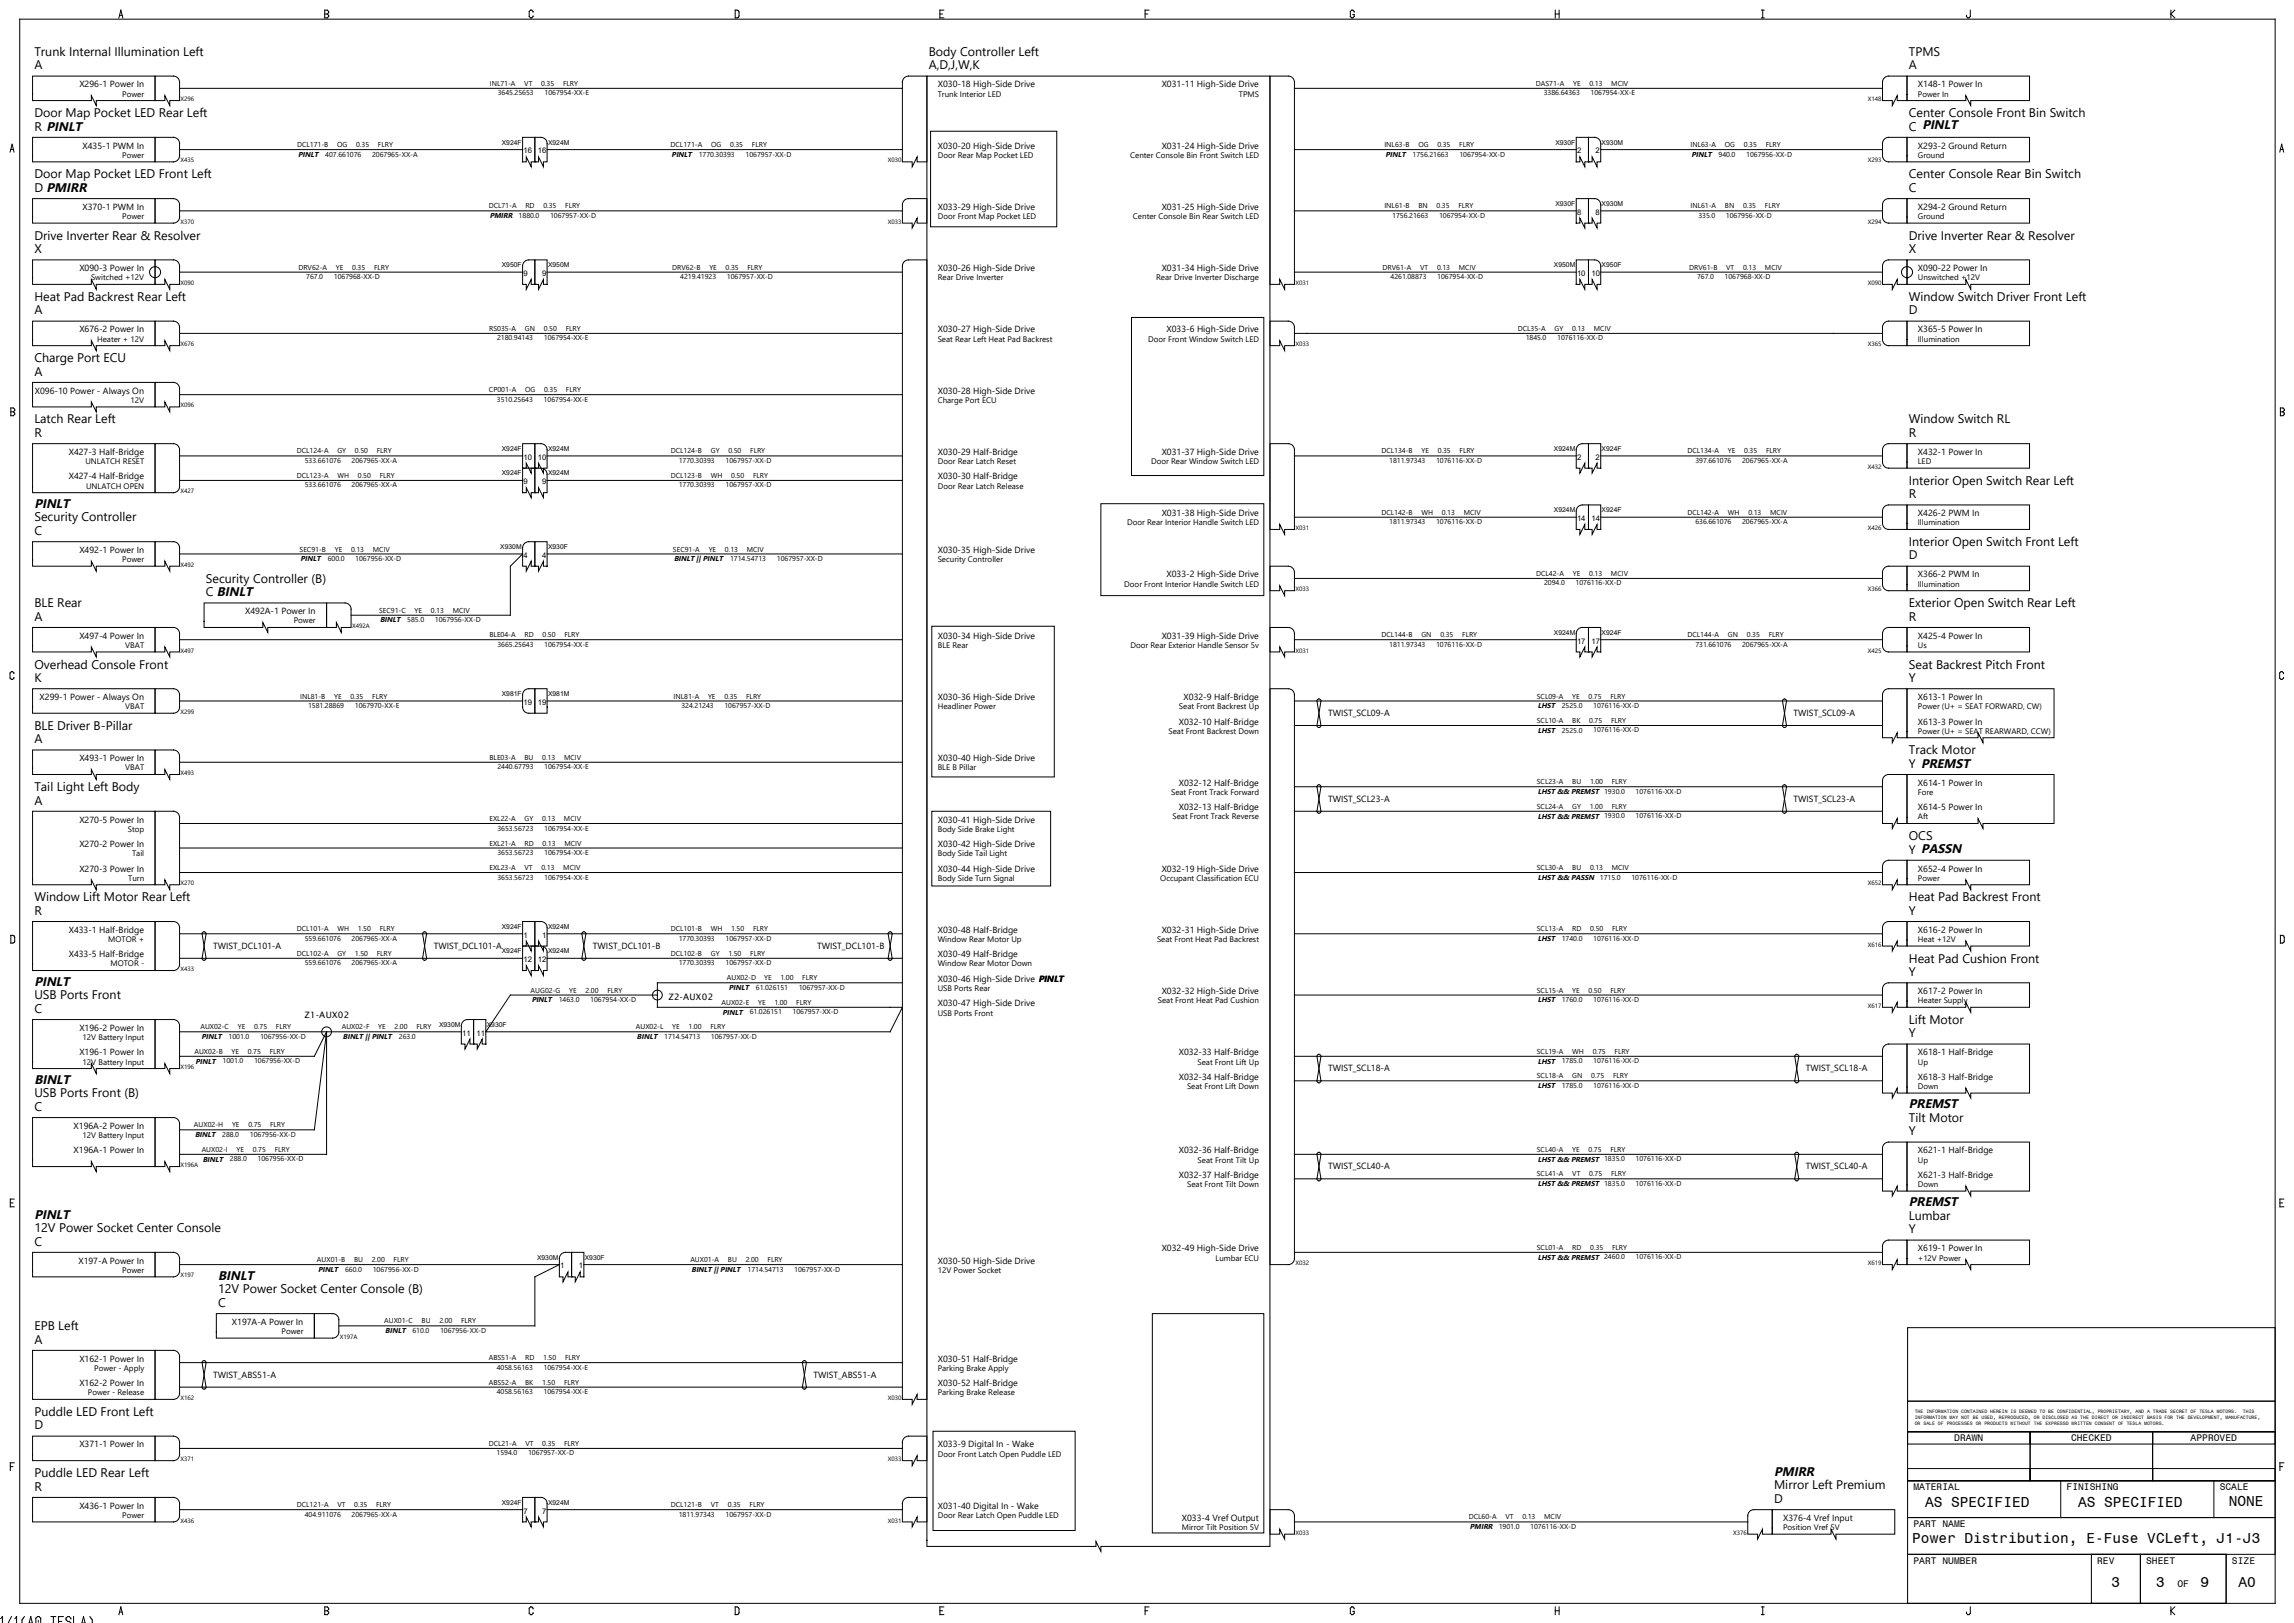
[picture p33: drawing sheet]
<svg xmlns="http://www.w3.org/2000/svg" width="1189mm" height="841mm" viewBox="0 0 1189 841" stroke-linecap="round" stroke-linejoin="round" font-family="sans-serif">
<defs><g id="words">
<g font-size="7.5">
<text x="998" y="781">AS SPECIFIED</text>
<text x="1077" y="781">AS SPECIFIED</text>
<text x="1155" y="781">NONE</text>
<text x="991" y="799">Power Distribution, E-Fuse VCLeft, J1-J3</text>
<text x="1094" y="822">3</text>
<text x="1117" y="822">3</text>
<text x="1140" y="822">9</text>
<text x="1160" y="822">A0</text>
</g>
<g font-size="6.6">
<text x="18" y="263">PINLT</text>
<text x="18" y="511">PINLT</text>
<text x="18" y="562">BINLT</text>
<text x="989" y="574">PREMST</text>
<text x="989" y="625">PREMST</text>
<text x="18" y="631">PINLT</text>
<text x="113" y="663">BINLT</text>
<text x="919" y="765">PMIRR</text>
</g>
<g font-size="6.5">
<text x="18" y="29">Trunk Internal Illumination Left</text>
<text x="481" y="29">Body Controller Left</text>
<text x="989" y="29">TPMS</text>
<text x="18" y="36">A</text>
<text x="481" y="36">A,D,J,W,K</text>
<text x="989" y="36">A</text>
<text x="18" y="61">Door Map Pocket LED Rear Left</text>
<text x="989" y="61">Center Console Front Bin Switch</text>
<text x="18" y="68">R PINLT</text>
<text x="989" y="68">C PINLT</text>
<text x="18" y="92">Door Map Pocket LED Front Left</text>
<text x="989" y="92">Center Console Rear Bin Switch</text>
<text x="18" y="99">D PMIRR</text>
<text x="989" y="99">C</text>
<text x="18" y="124">Drive Inverter Rear &amp; Resolver</text>
<text x="989" y="124">Drive Inverter Rear &amp; Resolver</text>
<text x="18" y="131">X</text>
<text x="989" y="131">X</text>
<text x="18" y="156">Heat Pad Backrest Rear Left</text>
<text x="989" y="156">Window Switch Driver Front Left</text>
<text x="18" y="163">A</text>
<text x="989" y="163">D</text>
<text x="18" y="188">Charge Port ECU</text>
<text x="18" y="195">A</text>
<text x="18" y="219">Latch Rear Left</text>
<text x="989" y="219">Window Switch RL</text>
<text x="18" y="226">R</text>
<text x="989" y="226">R</text>
<text x="989" y="251">Interior Open Switch Rear Left</text>
<text x="989" y="258">R</text>
<text x="18" y="270">Security Controller</text>
<text x="18" y="277">C</text>
<text x="989" y="283">Interior Open Switch Front Left</text>
<text x="989" y="290">D</text>
<text x="107" y="302">Security Controller (B)</text>
<text x="107" y="309">C BINLT</text>
<text x="18" y="315">BLE Rear</text>
<text x="989" y="315">Exterior Open Switch Rear Left</text>
<text x="18" y="322">A</text>
<text x="989" y="322">R</text>
<text x="18" y="346">Overhead Console Front</text>
<text x="989" y="346">Seat Backrest Pitch Front</text>
<text x="18" y="353">K</text>
<text x="989" y="353">Y</text>
<text x="18" y="378">BLE Driver B-Pillar</text>
<text x="18" y="385">A</text>
<text x="989" y="391">Track Motor</text>
<text x="989" y="398">Y PREMST</text>
<text x="18" y="410">Tail Light Left Body</text>
<text x="18" y="417">A</text>
<text x="989" y="435">OCS</text>
<text x="989" y="442">Y PASSN</text>
<text x="18" y="467">Window Lift Motor Rear Left</text>
<text x="989" y="467">Heat Pad Backrest Front</text>
<text x="18" y="474">R</text>
<text x="989" y="474">Y</text>
<text x="989" y="499">Heat Pad Cushion Front</text>
<text x="989" y="506">Y</text>
<text x="18" y="518">USB Ports Front</text>
<text x="18" y="525">C</text>
<text x="989" y="531">Lift Motor</text>
<text x="989" y="538">Y</text>
<text x="18" y="569">USB Ports Front (B)</text>
<text x="18" y="576">C</text>
<text x="989" y="581">Tilt Motor</text>
<text x="989" y="588">Y</text>
<text x="989" y="632">Lumbar</text>
<text x="18" y="638">12V Power Socket Center Console</text>
<text x="989" y="639">Y</text>
<text x="18" y="645">C</text>
<text x="113" y="670">12V Power Socket Center Console (B)</text>
<text x="113" y="677">C</text>
<text x="18" y="689">EPB Left</text>
<text x="18" y="696">A</text>
<text x="18" y="734">Puddle LED Front Left</text>
<text x="18" y="741">D</text>
<text x="18" y="765">Puddle LED Rear Left</text>
<text x="18" y="772">R</text>
<text x="919" y="772">Mirror Left Premium</text>
<text x="919" y="779">D</text>
</g>
<g font-size="5">
<text x="1013" y="747">DRAWN</text>
<text x="1073" y="747">CHECKED</text>
<text x="1135" y="747">APPROVED</text>
<text x="992" y="772">MATERIAL</text>
<text x="1071" y="772">FINISHING</text>
<text x="1150" y="772">SCALE</text>
<text x="992" y="791">PART NAME</text>
<text x="992" y="810">PART NUMBER</text>
<text x="1087" y="810">REV</text>
<text x="1112" y="810">SHEET</text>
<text x="1157" y="810">SIZE</text>
<text x="1128" y="822">OF</text>
</g>
<g font-size="4.6">
<text x="41" y="45">X296-1 Power In</text>
<text x="486" y="45">X030-18 High-Side Drive</text>
<text x="602" y="45">X031-11 High-Side Drive</text>
<text x="994" y="45">X148-1 Power In</text>
<text x="43" y="77">X435-1 PWM In</text>
<text x="486" y="77">X030-20 High-Side Drive</text>
<text x="602" y="77">X031-24 High-Side Drive</text>
<text x="994" y="77">X293-2 Ground Return</text>
<text x="43" y="109">X370-1 PWM In</text>
<text x="486" y="109">X033-29 High-Side Drive</text>
<text x="602" y="109">X031-25 High-Side Drive</text>
<text x="994" y="109">X294-2 Ground Return</text>
<text x="41" y="141">X090-3 Power In</text>
<text x="486" y="141">X030-26 High-Side Drive</text>
<text x="602" y="141">X031-34 High-Side Drive</text>
<text x="994" y="141">X090-22 Power In</text>
<text x="41" y="172">X676-2 Power In</text>
<text x="486" y="172">X030-27 High-Side Drive</text>
<text x="605" y="172">X033-6 High-Side Drive</text>
<text x="994" y="172">X365-5 Power In</text>
<text x="18" y="204">X096-10 Power - Always On</text>
<text x="486" y="204">X030-28 High-Side Drive</text>
<text x="36" y="236">X427-3 Half-Bridge</text>
<text x="486" y="236">X030-29 Half-Bridge</text>
<text x="602" y="236">X031-37 High-Side Drive</text>
<text x="994" y="236">X432-1 Power In</text>
<text x="36" y="248">X427-4 Half-Bridge</text>
<text x="486" y="248">X030-30 Half-Bridge</text>
<text x="602" y="268">X031-38 High-Side Drive</text>
<text x="994" y="268">X426-2 PWM In</text>
<text x="41" y="287">X492-1 Power In</text>
<text x="486" y="287">X030-35 High-Side Drive</text>
<text x="605" y="299">X033-2 High-Side Drive</text>
<text x="994" y="299">X366-2 PWM In</text>
<text x="127" y="318">X492A-1 Power In</text>
<text x="41" y="331">X497-4 Power In</text>
<text x="486" y="331">X030-34 High-Side Drive</text>
<text x="602" y="331">X031-39 High-Side Drive</text>
<text x="994" y="331">X425-4 Power In</text>
<text x="21" y="363">X299-1 Power - Always On</text>
<text x="486" y="363">X030-36 High-Side Drive</text>
<text x="613" y="363">X032-9 Half-Bridge</text>
<text x="994" y="363">X613-1 Power In</text>
<text x="688" y="371">TWIST_SCL09-A</text>
<text x="930" y="371">TWIST_SCL09-A</text>
<text x="611" y="375">X032-10 Half-Bridge</text>
<text x="994" y="375">X613-3 Power In</text>
<text x="41" y="394">X493-1 Power In</text>
<text x="486" y="394">X030-40 High-Side Drive</text>
<text x="611" y="407">X032-12 Half-Bridge</text>
<text x="994" y="407">X614-1 Power In</text>
<text x="611" y="420">X032-13 Half-Bridge</text>
<text x="688" y="416">TWIST_SCL23-A</text>
<text x="930" y="416">TWIST_SCL23-A</text>
<text x="994" y="420">X614-5 Power In</text>
<text x="41" y="426">X270-5 Power In</text>
<text x="486" y="426">X030-41 High-Side Drive</text>
<text x="41" y="439">X270-2 Power In</text>
<text x="486" y="439">X030-42 High-Side Drive</text>
<text x="41" y="452">X270-3 Power In</text>
<text x="486" y="452">X030-44 High-Side Drive</text>
<text x="602" y="452">X032-19 High-Side Drive</text>
<text x="994" y="452">X652-4 Power In</text>
<text x="36" y="483">X433-1 Half-Bridge</text>
<text x="486" y="483">X030-48 Half-Bridge</text>
<text x="602" y="483">X032-31 High-Side Drive</text>
<text x="994" y="483">X616-2 Power In</text>
<text x="110" y="492">TWIST_DCL101-A</text>
<text x="225" y="492">TWIST_DCL101-A</text>
<text x="307" y="492">TWIST_DCL101-B</text>
<text x="424" y="492">TWIST_DCL101-B</text>
<text x="36" y="496">X433-5 Half-Bridge</text>
<text x="486" y="496">X030-49 Half-Bridge</text>
<text x="486" y="509">X030-46 High-Side Drive PINLT</text>
<text x="602" y="515">X032-32 High-Side Drive</text>
<text x="994" y="515">X617-2 Power In</text>
<text x="346" y="518">Z2-AUX02</text>
<text x="486" y="521">X030-47 High-Side Drive</text>
<text x="158" y="527">Z1-AUX02</text>
<text x="41" y="534">X196-2 Power In</text>
<text x="41" y="547">X196-1 Power In</text>
<text x="611" y="547">X032-33 Half-Bridge</text>
<text x="994" y="547">X618-1 Half-Bridge</text>
<text x="688" y="555">TWIST_SCL18-A</text>
<text x="936" y="555">TWIST_SCL18-A</text>
<text x="611" y="560">X032-34 Half-Bridge</text>
<text x="994" y="560">X618-3 Half-Bridge</text>
<text x="38" y="585">X196A-2 Power In</text>
<text x="38" y="598">X196A-1 Power In</text>
<text x="611" y="598">X032-36 Half-Bridge</text>
<text x="994" y="598">X621-1 Half-Bridge</text>
<text x="611" y="610">X032-37 Half-Bridge</text>
<text x="688" y="606">TWIST_SCL40-A</text>
<text x="936" y="606">TWIST_SCL40-A</text>
<text x="994" y="610">X621-3 Half-Bridge</text>
<text x="602" y="648">X032-49 High-Side Drive</text>
<text x="994" y="648">X619-1 Power In</text>
<text x="41" y="655">X197-A Power In</text>
<text x="486" y="655">X030-50 High-Side Drive</text>
<text x="120" y="687">X197A-A Power In</text>
<text x="41" y="706">X162-1 Power In</text>
<text x="486" y="706">X030-51 Half-Bridge</text>
<text x="110" y="714">TWIST_ABS51-A</text>
<text x="422" y="714">TWIST_ABS51-A</text>
<text x="41" y="718">X162-2 Power In</text>
<text x="486" y="718">X030-52 Half-Bridge</text>
<text x="41" y="750">X371-1 Power In</text>
<text x="486" y="750">X033-9 Digital In - Wake</text>
<text x="41" y="782">X436-1 Power In</text>
<text x="486" y="782">X031-40 Digital In - Wake</text>
<text x="613" y="788">X033-4 Vref Output</text>
<text x="924" y="788">X376-4 Vref Input</text>
</g>
<g font-size="4.2">
<text x="63" y="50">Power</text>
<text x="486" y="50">Trunk Interior LED</text>
<text x="642" y="50">TPMS</text>
<text x="994" y="50">Power In</text>
<text x="63" y="82">Power</text>
<text x="486" y="82">Door Rear Map Pocket LED</text>
<text x="586" y="82">Center Console Bin Front Switch LED</text>
<text x="994" y="82">Ground</text>
<text x="63" y="114">Power</text>
<text x="486" y="114">Door Front Map Pocket LED</text>
<text x="587" y="114">Center Console Bin Rear Switch LED</text>
<text x="994" y="114">Ground</text>
<text x="47" y="145">Switched +12V</text>
<text x="486" y="145">Rear Drive Inverter</text>
<text x="599" y="145">Rear Drive Inverter Discharge</text>
<text x="994" y="145">Unswitched +12V</text>
<text x="50" y="177">Heater + 12V</text>
<text x="486" y="177">Seat Rear Left Heat Pad Backrest</text>
<text x="595" y="177">Door Front Window Switch LED</text>
<text x="994" y="177">Illumination</text>
<text x="68" y="209">12V</text>
<text x="486" y="209">Charge Port ECU</text>
<text x="44" y="241">UNLATCH RESET</text>
<text x="486" y="241">Door Rear Latch Reset</text>
<text x="597" y="241">Door Rear Window Switch LED</text>
<text x="994" y="241">LED</text>
<text x="45" y="253">UNLATCH OPEN</text>
<text x="486" y="253">Door Rear Latch Release</text>
<text x="584" y="272">Door Rear Interior Handle Switch LED</text>
<text x="994" y="272">Illumination</text>
<text x="63" y="291">Power</text>
<text x="486" y="291">Security Controller</text>
<text x="583" y="304">Door Front Interior Handle Switch LED</text>
<text x="994" y="304">Illumination</text>
<text x="152" y="323">Power</text>
<text x="65" y="336">VBAT</text>
<text x="486" y="336">BLE Rear</text>
<text x="586" y="336">Door Rear Exterior Handle Sensor 5v</text>
<text x="994" y="336">Us</text>
<text x="65" y="367">VBAT</text>
<text x="486" y="367">Headliner Power</text>
<text x="611" y="367">Seat Front Backrest Up</text>
<text x="994" y="367">Power (U+ = SEAT FORWARD, CW)</text>
<text x="606" y="380">Seat Front Backrest Down</text>
<text x="994" y="380">Power (U+ = SEAT REARWARD, CCW)</text>
<text x="65" y="399">VBAT</text>
<text x="486" y="399">BLE B Pillar</text>
<text x="607" y="412">Seat Front Track Forward</text>
<text x="994" y="412">Fore</text>
<text x="608" y="425">Seat Front Track Reverse</text>
<text x="994" y="425">Aft</text>
<text x="66" y="431">Stop</text>
<text x="486" y="431">Body Side Brake Light</text>
<text x="68" y="444">Tail</text>
<text x="486" y="444">Body Side Tail Light</text>
<text x="66" y="456">Turn</text>
<text x="486" y="456">Body Side Turn Signal</text>
<text x="601" y="456">Occupant Classification ECU</text>
<text x="994" y="456">Power</text>
<text x="56" y="488">MOTOR +</text>
<text x="486" y="488">Window Rear Motor Up</text>
<text x="600" y="488">Seat Front Heat Pad Backrest</text>
<text x="994" y="488">Heat +12V</text>
<text x="57" y="501">MOTOR -</text>
<text x="486" y="501">Window Rear Motor Down</text>
<text x="486" y="514">USB Ports Rear</text>
<text x="600" y="520">Seat Front Heat Pad Cushion</text>
<text x="994" y="520">Heater Supply</text>
<text x="486" y="526">USB Ports Front</text>
<text x="43" y="539">12V Battery Input</text>
<text x="43" y="552">12V Battery Input</text>
<text x="621" y="552">Seat Front Lift Up</text>
<text x="994" y="552">Up</text>
<text x="615" y="564">Seat Front Lift Down</text>
<text x="994" y="564">Down</text>
<text x="43" y="590">12V Battery Input</text>
<text x="621" y="602">Seat Front Tilt Up</text>
<text x="994" y="602">Up</text>
<text x="615" y="615">Seat Front Tilt Down</text>
<text x="994" y="615">Down</text>
<text x="630" y="653">Lumbar ECU</text>
<text x="994" y="653">+12V Power</text>
<text x="63" y="660">Power</text>
<text x="486" y="660">12V Power Socket</text>
<text x="146" y="691">Power</text>
<text x="49" y="710">Power - Apply</text>
<text x="486" y="710">Parking Brake Apply</text>
<text x="46" y="723">Power - Release</text>
<text x="486" y="723">Parking Brake Release</text>
<text x="486" y="755">Door Front Latch Open Puddle LED</text>
<text x="63" y="787">Power</text>
<text x="486" y="787">Door Rear Latch Open Puddle LED</text>
<text x="612" y="793">Mirror Tilt Position 5V</text>
<text x="924" y="793">Position Vref 5V</text>
</g>
<g font-size="4">
<text x="271" y="80">16</text>
<text x="279" y="80">16</text>
<text x="817" y="80">2</text>
<text x="827" y="80">2</text>
<text x="817" y="111">8</text>
<text x="827" y="111">8</text>
<text x="271" y="143">9</text>
<text x="281" y="143">9</text>
<text x="817" y="143">10</text>
<text x="825" y="143">10</text>
<text x="271" y="238">10</text>
<text x="279" y="238">10</text>
<text x="817" y="238">2</text>
<text x="827" y="238">2</text>
<text x="271" y="251">9</text>
<text x="281" y="251">9</text>
<text x="817" y="270">14</text>
<text x="825" y="270">14</text>
<text x="271" y="289">4</text>
<text x="281" y="289">4</text>
<text x="817" y="333">17</text>
<text x="825" y="333">17</text>
<text x="271" y="365">19</text>
<text x="279" y="365">19</text>
<text x="271" y="486">1</text>
<text x="281" y="486">1</text>
<text x="271" y="499">12</text>
<text x="279" y="499">12</text>
<text x="239" y="537">11</text>
<text x="247" y="537">11</text>
<text x="290" y="657">1</text>
<text x="300" y="657">1</text>
<text x="271" y="784">7</text>
<text x="281" y="784">7</text>
</g>
<g font-size="3.8">
<text x="155" y="81">PINLT</text>
<text x="348" y="81">PINLT</text>
<text x="718" y="81">PINLT</text>
<text x="877" y="81">PINLT</text>
<text x="254" y="113">PMIRR</text>
<text x="156" y="291">PINLT</text>
<text x="349" y="291">BINLT || PINLT</text>
<text x="197" y="323">BINLT</text>
<text x="797" y="367">LHST</text>
<text x="797" y="380">LHST</text>
<text x="797" y="411">LHST &amp;&amp; PREMST</text>
<text x="797" y="424">LHST &amp;&amp; PREMST</text>
<text x="797" y="456">LHST &amp;&amp; PASSN</text>
<text x="797" y="488">LHST</text>
<text x="378" y="513">PINLT</text>
<text x="276" y="519">PINLT</text>
<text x="797" y="519">LHST</text>
<text x="374" y="526">PINLT</text>
<text x="104" y="538">PINLT</text>
<text x="178" y="538">BINLT || PINLT</text>
<text x="330" y="538">BINLT</text>
<text x="101" y="551">PINLT</text>
<text x="797" y="551">LHST</text>
<text x="797" y="564">LHST</text>
<text x="101" y="589">BINLT</text>
<text x="105" y="602">BINLT</text>
<text x="797" y="602">LHST &amp;&amp; PREMST</text>
<text x="797" y="615">LHST &amp;&amp; PREMST</text>
<text x="797" y="653">LHST &amp;&amp; PREMST</text>
<text x="165" y="659">PINLT</text>
<text x="358" y="659">BINLT || PINLT</text>
<text x="200" y="691">BINLT</text>
<text x="762" y="792">PMIRR</text>
</g>
<g font-size="3.7">
<text x="254" y="45">INL71-A</text>
<text x="272" y="45">VT</text>
<text x="280" y="45">0.35</text>
<text x="292" y="45">FLRY</text>
<text x="796" y="45">DAS71-A</text>
<text x="815" y="45">YE</text>
<text x="824" y="45">0.13</text>
<text x="835" y="45">MCIV</text>
<text x="258" y="49">3645.25653</text>
<text x="282" y="49">1067954-XX-E</text>
<text x="800" y="49">3386.64363</text>
<text x="824" y="49">1067954-XX-E</text>
<text x="154" y="76">DCL171-B</text>
<text x="175" y="76">OG</text>
<text x="185" y="76">0.35</text>
<text x="196" y="76">FLRY</text>
<text x="348" y="76">DCL171-A</text>
<text x="369" y="76">OG</text>
<text x="378" y="76">0.35</text>
<text x="390" y="76">FLRY</text>
<text x="717" y="76">INL63-B</text>
<text x="735" y="76">OG</text>
<text x="745" y="76">0.35</text>
<text x="756" y="76">FLRY</text>
<text x="876" y="76">INL63-A</text>
<text x="894" y="76">OG</text>
<text x="904" y="76">0.35</text>
<text x="915" y="76">FLRY</text>
<text x="169" y="81">407.661076</text>
<text x="193" y="81">2067965-XX-A</text>
<text x="362" y="81">1770.30393</text>
<text x="386" y="81">1067957-XX-D</text>
<text x="732" y="81">1756.21663</text>
<text x="756" y="81">1067954-XX-D</text>
<text x="891" y="81">940.0</text>
<text x="905" y="81">1067956-XX-D</text>
<text x="253" y="108">DCL71-A</text>
<text x="269" y="113">1880.0</text>
<text x="272" y="108">RD</text>
<text x="282" y="108">0.35</text>
<text x="285" y="113">1067957-XX-D</text>
<text x="293" y="108">FLRY</text>
<text x="717" y="108">INL61-B</text>
<text x="722" y="113">1756.21663</text>
<text x="735" y="108">BN</text>
<text x="744" y="108">0.35</text>
<text x="746" y="113">1067954-XX-D</text>
<text x="756" y="108">FLRY</text>
<text x="876" y="108">INL61-A</text>
<text x="880" y="113">335.0</text>
<text x="894" y="108">BN</text>
<text x="894" y="113">1067956-XX-D</text>
<text x="903" y="108">0.35</text>
<text x="915" y="108">FLRY</text>
<text x="155" y="140">DRV62-A</text>
<text x="174" y="140">YE</text>
<text x="183" y="140">0.35</text>
<text x="194" y="140">FLRY</text>
<text x="348" y="140">DRV62-B</text>
<text x="368" y="140">YE</text>
<text x="376" y="140">0.35</text>
<text x="387" y="140">FLRY</text>
<text x="717" y="140">DRV61-A</text>
<text x="736" y="140">VT</text>
<text x="745" y="140">0.13</text>
<text x="756" y="140">MCIV</text>
<text x="875" y="140">DRV61-B</text>
<text x="895" y="140">VT</text>
<text x="903" y="140">0.13</text>
<text x="915" y="140">MCIV</text>
<text x="159" y="145">767.0</text>
<text x="173" y="145">1067968-XX-D</text>
<text x="352" y="145">4219.41923</text>
<text x="377" y="145">1067957-XX-D</text>
<text x="721" y="145">4261.08873</text>
<text x="745" y="145">1067954-XX-D</text>
<text x="879" y="145">767.0</text>
<text x="894" y="145">1067968-XX-D</text>
<text x="254" y="171">RS035-A</text>
<text x="272" y="171">GN</text>
<text x="282" y="171">0.50</text>
<text x="293" y="171">FLRY</text>
<text x="787" y="171">DCL35-A</text>
<text x="806" y="171">GY</text>
<text x="815" y="171">0.13</text>
<text x="826" y="171">MCIV</text>
<text x="258" y="176">2180.94143</text>
<text x="282" y="176">1067954-XX-E</text>
<text x="791" y="176">1845.0</text>
<text x="807" y="176">1076116-XX-D</text>
<text x="253" y="203">CP001-A</text>
<text x="272" y="203">OG</text>
<text x="282" y="203">0.35</text>
<text x="293" y="203">FLRY</text>
<text x="258" y="208">3510.25643</text>
<text x="282" y="208">1067954-XX-E</text>
<text x="154" y="235">DCL124-A</text>
<text x="158" y="240">533.661076</text>
<text x="175" y="235">GY</text>
<text x="182" y="240">2067965-XX-A</text>
<text x="184" y="235">0.50</text>
<text x="195" y="235">FLRY</text>
<text x="348" y="235">DCL124-B</text>
<text x="352" y="240">1770.30393</text>
<text x="368" y="235">GY</text>
<text x="376" y="240">1067957-XX-D</text>
<text x="377" y="235">0.50</text>
<text x="389" y="235">FLRY</text>
<text x="716" y="235">DCL134-B</text>
<text x="720" y="240">1811.97343</text>
<text x="737" y="235">YE</text>
<text x="744" y="240">1076116-XX-D</text>
<text x="745" y="235">0.35</text>
<text x="756" y="235">FLRY</text>
<text x="875" y="235">DCL134-A</text>
<text x="879" y="240">397.661076</text>
<text x="895" y="235">YE</text>
<text x="903" y="240">2067965-XX-A</text>
<text x="904" y="235">0.35</text>
<text x="915" y="235">FLRY</text>
<text x="154" y="248">DCL123-A</text>
<text x="175" y="248">WH</text>
<text x="185" y="248">0.50</text>
<text x="197" y="248">FLRY</text>
<text x="348" y="248">DCL123-B</text>
<text x="368" y="248">WH</text>
<text x="379" y="248">0.50</text>
<text x="390" y="248">FLRY</text>
<text x="158" y="253">533.661076</text>
<text x="182" y="253">2067965-XX-A</text>
<text x="352" y="253">1770.30393</text>
<text x="376" y="253">1067957-XX-D</text>
<text x="716" y="267">DCL142-B</text>
<text x="737" y="267">WH</text>
<text x="747" y="267">0.13</text>
<text x="759" y="267">MCIV</text>
<text x="875" y="267">DCL142-A</text>
<text x="895" y="267">WH</text>
<text x="906" y="267">0.13</text>
<text x="917" y="267">MCIV</text>
<text x="720" y="272">1811.97343</text>
<text x="744" y="272">1076116-XX-D</text>
<text x="879" y="272">636.661076</text>
<text x="903" y="272">2067965-XX-A</text>
<text x="155" y="286">SEC91-B</text>
<text x="173" y="286">YE</text>
<text x="182" y="286">0.13</text>
<text x="193" y="286">MCIV</text>
<text x="349" y="286">SEC91-A</text>
<text x="367" y="286">YE</text>
<text x="376" y="286">0.13</text>
<text x="387" y="286">MCIV</text>
<text x="170" y="291">600.0</text>
<text x="184" y="291">1067956-XX-D</text>
<text x="378" y="291">1714.54713</text>
<text x="403" y="291">1067957-XX-D</text>
<text x="796" y="298">DCL42-A</text>
<text x="815" y="298">YE</text>
<text x="824" y="298">0.13</text>
<text x="835" y="298">MCIV</text>
<text x="800" y="303">2094.0</text>
<text x="817" y="303">1076116-XX-D</text>
<text x="196" y="318">SEC91-C</text>
<text x="215" y="318">YE</text>
<text x="223" y="318">0.13</text>
<text x="235" y="318">MCIV</text>
<text x="211" y="322">585.0</text>
<text x="225" y="322">1067956-XX-D</text>
<text x="254" y="330">BLE04-A</text>
<text x="258" y="335">3665.25643</text>
<text x="272" y="330">RD</text>
<text x="281" y="330">0.50</text>
<text x="282" y="335">1067954-XX-E</text>
<text x="292" y="330">FLRY</text>
<text x="716" y="330">DCL144-B</text>
<text x="720" y="335">1811.97343</text>
<text x="737" y="330">GN</text>
<text x="744" y="335">1076116-XX-D</text>
<text x="746" y="330">0.35</text>
<text x="758" y="330">FLRY</text>
<text x="875" y="330">DCL144-A</text>
<text x="879" y="335">731.661076</text>
<text x="895" y="330">GN</text>
<text x="903" y="335">2067965-XX-A</text>
<text x="905" y="330">0.35</text>
<text x="917" y="330">FLRY</text>
<text x="156" y="362">INL81-B</text>
<text x="173" y="362">YE</text>
<text x="182" y="362">0.35</text>
<text x="193" y="362">FLRY</text>
<text x="349" y="362">INL81-A</text>
<text x="367" y="362">YE</text>
<text x="375" y="362">0.35</text>
<text x="387" y="362">FLRY</text>
<text x="796" y="362">SCL09-A</text>
<text x="815" y="362">YE</text>
<text x="823" y="362">0.75</text>
<text x="835" y="362">FLRY</text>
<text x="160" y="367">1581.28869</text>
<text x="184" y="367">1067970-XX-E</text>
<text x="353" y="367">324.21243</text>
<text x="375" y="367">1067957-XX-D</text>
<text x="809" y="367">2525.0</text>
<text x="826" y="367">1076116-XX-D</text>
<text x="796" y="375">SCL10-A</text>
<text x="815" y="375">BK</text>
<text x="824" y="375">0.75</text>
<text x="835" y="375">FLRY</text>
<text x="809" y="380">2525.0</text>
<text x="826" y="380">1076116-XX-D</text>
<text x="254" y="394">BLE03-A</text>
<text x="272" y="394">BU</text>
<text x="281" y="394">0.13</text>
<text x="292" y="394">MCIV</text>
<text x="258" y="399">2440.67793</text>
<text x="282" y="399">1067954-XX-E</text>
<text x="796" y="406">SCL23-A</text>
<text x="815" y="406">BU</text>
<text x="824" y="406">1.00</text>
<text x="835" y="406">FLRY</text>
<text x="831" y="411">1930.0</text>
<text x="848" y="411">1076116-XX-D</text>
<text x="796" y="419">SCL24-A</text>
<text x="815" y="419">GY</text>
<text x="824" y="419">1.00</text>
<text x="835" y="419">FLRY</text>
<text x="254" y="425">EXL22-A</text>
<text x="272" y="425">GY</text>
<text x="281" y="425">0.13</text>
<text x="292" y="425">MCIV</text>
<text x="831" y="424">1930.0</text>
<text x="848" y="424">1076116-XX-D</text>
<text x="258" y="430">3653.56723</text>
<text x="282" y="430">1067954-XX-E</text>
<text x="254" y="438">EXL21-A</text>
<text x="258" y="443">3653.56723</text>
<text x="272" y="438">RD</text>
<text x="281" y="438">0.13</text>
<text x="282" y="443">1067954-XX-E</text>
<text x="293" y="438">MCIV</text>
<text x="254" y="451">EXL23-A</text>
<text x="258" y="456">3653.56723</text>
<text x="272" y="451">VT</text>
<text x="281" y="451">0.13</text>
<text x="282" y="456">1067954-XX-E</text>
<text x="292" y="451">MCIV</text>
<text x="796" y="451">SCL30-A</text>
<text x="815" y="451">BU</text>
<text x="824" y="451">0.13</text>
<text x="829" y="456">1715.0</text>
<text x="835" y="451">MCIV</text>
<text x="845" y="456">1076116-XX-D</text>
<text x="154" y="483">DCL101-A</text>
<text x="175" y="483">WH</text>
<text x="185" y="483">1.50</text>
<text x="197" y="483">FLRY</text>
<text x="348" y="483">DCL101-B</text>
<text x="368" y="483">WH</text>
<text x="379" y="483">1.50</text>
<text x="390" y="483">FLRY</text>
<text x="796" y="483">SCL13-A</text>
<text x="815" y="483">RD</text>
<text x="824" y="483">0.50</text>
<text x="835" y="483">FLRY</text>
<text x="158" y="488">559.661076</text>
<text x="182" y="488">2067965-XX-A</text>
<text x="352" y="488">1770.30393</text>
<text x="376" y="488">1067957-XX-D</text>
<text x="809" y="488">1740.0</text>
<text x="826" y="488">1076116-XX-D</text>
<text x="154" y="495">DCL102-A</text>
<text x="175" y="495">GY</text>
<text x="184" y="495">1.50</text>
<text x="195" y="495">FLRY</text>
<text x="348" y="495">DCL102-B</text>
<text x="368" y="495">GY</text>
<text x="377" y="495">1.50</text>
<text x="389" y="495">FLRY</text>
<text x="158" y="500">559.661076</text>
<text x="182" y="500">2067965-XX-A</text>
<text x="352" y="500">1770.30393</text>
<text x="376" y="500">1067957-XX-D</text>
<text x="377" y="508">AUX02-D</text>
<text x="396" y="508">YE</text>
<text x="404" y="508">1.00</text>
<text x="416" y="508">FLRY</text>
<text x="275" y="514">AUG02-G</text>
<text x="295" y="514">YE</text>
<text x="303" y="514">2.00</text>
<text x="315" y="514">FLRY</text>
<text x="392" y="513">61.026151</text>
<text x="414" y="513">1067957-XX-D</text>
<text x="796" y="514">SCL15-A</text>
<text x="815" y="514">YE</text>
<text x="823" y="514">0.50</text>
<text x="835" y="514">FLRY</text>
<text x="290" y="519">1463.0</text>
<text x="306" y="519">1067954-XX-D</text>
<text x="374" y="521">AUX02-E</text>
<text x="393" y="521">YE</text>
<text x="401" y="521">1.00</text>
<text x="413" y="521">FLRY</text>
<text x="809" y="519">1760.0</text>
<text x="826" y="519">1076116-XX-D</text>
<text x="389" y="526">61.026151</text>
<text x="411" y="526">1067957-XX-D</text>
<text x="104" y="533">AUX02-C</text>
<text x="123" y="533">YE</text>
<text x="132" y="533">0.75</text>
<text x="143" y="533">FLRY</text>
<text x="177" y="533">AUX02-F</text>
<text x="196" y="533">YE</text>
<text x="204" y="533">2.00</text>
<text x="216" y="533">FLRY</text>
<text x="330" y="533">AUX02-L</text>
<text x="348" y="533">YE</text>
<text x="357" y="533">1.00</text>
<text x="368" y="533">FLRY</text>
<text x="118" y="538">1001.0</text>
<text x="135" y="538">1067956-XX-D</text>
<text x="207" y="538">263.0</text>
<text x="344" y="538">1714.54713</text>
<text x="368" y="538">1067957-XX-D</text>
<text x="101" y="546">AUX02-B</text>
<text x="115" y="551">1001.0</text>
<text x="120" y="546">YE</text>
<text x="128" y="546">0.75</text>
<text x="132" y="551">1067956-XX-D</text>
<text x="140" y="546">FLRY</text>
<text x="796" y="546">SCL19-A</text>
<text x="809" y="551">1785.0</text>
<text x="815" y="546">WH</text>
<text x="825" y="546">0.75</text>
<text x="826" y="551">1076116-XX-D</text>
<text x="837" y="546">FLRY</text>
<text x="796" y="559">SCL18-A</text>
<text x="809" y="564">1785.0</text>
<text x="815" y="559">GN</text>
<text x="825" y="559">0.75</text>
<text x="826" y="564">1076116-XX-D</text>
<text x="836" y="559">FLRY</text>
<text x="101" y="584">AUX02-H</text>
<text x="120" y="584">YE</text>
<text x="129" y="584">0.75</text>
<text x="140" y="584">FLRY</text>
<text x="115" y="589">288.0</text>
<text x="129" y="589">1067956-XX-D</text>
<text x="105" y="597">AUX02-I</text>
<text x="123" y="597">YE</text>
<text x="131" y="597">0.75</text>
<text x="142" y="597">FLRY</text>
<text x="796" y="597">SCL40-A</text>
<text x="815" y="597">YE</text>
<text x="823" y="597">0.75</text>
<text x="835" y="597">FLRY</text>
<text x="119" y="602">288.0</text>
<text x="133" y="602">1067956-XX-D</text>
<text x="831" y="602">1835.0</text>
<text x="848" y="602">1076116-XX-D</text>
<text x="796" y="610">SCL41-A</text>
<text x="815" y="610">VT</text>
<text x="824" y="610">0.75</text>
<text x="835" y="610">FLRY</text>
<text x="831" y="614">1835.0</text>
<text x="848" y="614">1076116-XX-D</text>
<text x="796" y="648">SCL01-A</text>
<text x="815" y="648">RD</text>
<text x="824" y="648">0.35</text>
<text x="835" y="648">FLRY</text>
<text x="831" y="653">2460.0</text>
<text x="848" y="653">1076116-XX-D</text>
<text x="164" y="654">AUX01-B</text>
<text x="179" y="659">660.0</text>
<text x="183" y="654">BU</text>
<text x="193" y="654">2.00</text>
<text x="193" y="659">1067956-XX-D</text>
<text x="204" y="654">FLRY</text>
<text x="358" y="654">AUX01-A</text>
<text x="377" y="654">BU</text>
<text x="386" y="654">2.00</text>
<text x="387" y="659">1714.54713</text>
<text x="398" y="654">FLRY</text>
<text x="412" y="659">1067957-XX-D</text>
<text x="199" y="686">AUX01-C</text>
<text x="218" y="686">BU</text>
<text x="228" y="686">2.00</text>
<text x="239" y="686">FLRY</text>
<text x="214" y="691">610.0</text>
<text x="228" y="691">1067956-XX-D</text>
<text x="253" y="705">ABS51-A</text>
<text x="272" y="705">RD</text>
<text x="282" y="705">1.50</text>
<text x="293" y="705">FLRY</text>
<text x="257" y="710">4058.56163</text>
<text x="282" y="710">1067954-XX-E</text>
<text x="253" y="718">ABS52-A</text>
<text x="272" y="718">BK</text>
<text x="281" y="718">1.50</text>
<text x="292" y="718">FLRY</text>
<text x="257" y="722">4058.56163</text>
<text x="282" y="722">1067954-XX-E</text>
<text x="253" y="749">DCL21-A</text>
<text x="272" y="749">VT</text>
<text x="281" y="749">0.35</text>
<text x="292" y="749">FLRY</text>
<text x="257" y="754">1594.0</text>
<text x="274" y="754">1067957-XX-D</text>
<text x="154" y="781">DCL121-A</text>
<text x="158" y="786">404.911076</text>
<text x="175" y="781">VT</text>
<text x="182" y="786">2067965-XX-A</text>
<text x="184" y="781">0.35</text>
<text x="195" y="781">FLRY</text>
<text x="348" y="781">DCL121-B</text>
<text x="352" y="786">1811.97343</text>
<text x="368" y="781">VT</text>
<text x="376" y="786">1067957-XX-D</text>
<text x="377" y="781">0.35</text>
<text x="388" y="781">FLRY</text>
<text x="761" y="787">DCL60-A</text>
<text x="780" y="787">VT</text>
<text x="789" y="787">0.13</text>
<text x="800" y="787">MCIV</text>
<text x="777" y="792">1901.0</text>
<text x="793" y="792">1076116-XX-D</text>
</g>
<g font-size="3.5">
<text x="260" y="75">X924F</text>
<text x="284" y="75">X924M</text>
<text x="806" y="75">X930F</text>
<text x="830" y="75">X930M</text>
<text x="806" y="107">X930F</text>
<text x="830" y="107">X930M</text>
<text x="260" y="138">X950F</text>
<text x="284" y="138">X950M</text>
<text x="805" y="138">X950M</text>
<text x="830" y="138">X950F</text>
<text x="260" y="234">X924F</text>
<text x="284" y="234">X924M</text>
<text x="805" y="234">X924M</text>
<text x="830" y="234">X924F</text>
<text x="260" y="246">X924F</text>
<text x="284" y="246">X924M</text>
<text x="805" y="265">X924M</text>
<text x="830" y="265">X924F</text>
<text x="259" y="284">X930M</text>
<text x="284" y="284">X930F</text>
<text x="805" y="329">X924M</text>
<text x="830" y="329">X924F</text>
<text x="260" y="361">X981F</text>
<text x="284" y="361">X981M</text>
<text x="260" y="481">X924F</text>
<text x="284" y="481">X924M</text>
<text x="260" y="494">X924F</text>
<text x="284" y="494">X924M</text>
<text x="228" y="532">X930M</text>
<text x="252" y="532">X930F</text>
<text x="278" y="653">X930M</text>
<text x="303" y="653">X930F</text>
<text x="260" y="780">X924F</text>
<text x="284" y="780">X924M</text>
</g>
<g font-size="3.2">
<text x="94" y="52">X296</text>
<text x="968" y="52">X148</text>
<text x="94" y="84">X435</text>
<text x="460" y="84">X030</text>
<text x="968" y="84">X293</text>
<text x="94" y="116">X370</text>
<text x="460" y="116">X033</text>
<text x="968" y="116">X294</text>
<text x="94" y="148">X090</text>
<text x="671" y="148">X031</text>
<text x="968" y="148">X090</text>
<text x="94" y="179">X676</text>
<text x="671" y="179">X033</text>
<text x="968" y="179">X365</text>
<text x="94" y="211">X096</text>
<text x="968" y="243">X432</text>
<text x="94" y="256">X427</text>
<text x="671" y="275">X031</text>
<text x="968" y="275">X426</text>
<text x="94" y="294">X492</text>
<text x="671" y="306">X033</text>
<text x="968" y="306">X366</text>
<text x="182" y="325">X492A</text>
<text x="94" y="338">X497</text>
<text x="671" y="338">X031</text>
<text x="968" y="338">X425</text>
<text x="94" y="370">X299</text>
<text x="94" y="402">X493</text>
<text x="94" y="459">X270</text>
<text x="968" y="459">X652</text>
<text x="968" y="491">X616</text>
<text x="94" y="503">X433</text>
<text x="968" y="522">X617</text>
<text x="94" y="554">X196</text>
<text x="94" y="605">X196A</text>
<text x="671" y="656">X032</text>
<text x="968" y="656">X619</text>
<text x="94" y="662">X197</text>
<text x="176" y="694">X197A</text>
<text x="94" y="725">X162</text>
<text x="460" y="725">X030</text>
<text x="94" y="757">X371</text>
<text x="460" y="757">X033</text>
<text x="94" y="789">X436</text>
<text x="460" y="789">X031</text>
<text x="671" y="795">X033</text>
<text x="898" y="795">X376</text>
</g>
<g font-size="2.5">
<text x="992" y="732">THE INFORMATION CONTAINED HEREIN IS DEEMED TO BE CONFIDENTIAL, PROPRIETARY, AND A TRADE SECRET OF TESLA MOTORS.</text>
<text x="992" y="736">INFORMATION MAY NOT BE USED, REPRODUCED, OR DISCLOSED AS THE DIRECT OR INDIRECT BASIS FOR THE DEVELOPMENT, MANUFACTURE,</text>
<text x="1162" y="732">THIS</text>
<text x="992" y="739">OR SALE OF PROCESSES OR PRODUCTS WITHOUT THE EXPRESSD WRITTEN CONSENT OF TESLA MOTORS.</text>
</g>
</g></defs>
<g fill="none" stroke="#000" stroke-width=".52">
<path d="M10 10h1169v821h-1169zM62 9l1-4 1 4M62 8h1M168 5h2v1v1v2h-2zM168 7h2M276 6v-1l-2 1v3h2v-1M381 5l2 1v2l-1 1h-1zM487 7h1M489 5h-2v4h2M593 7h2M595 5h-2v4M702 6l-1-1-1 1v3h2v-1h-1"/>
<path d="M806 7h2M806 5v4M808 5v4M913 9h1M913 5h1M914 5v4M1021 5v4h-1l-1-1M1125 5v4M1127 5l-2 2 2 2M17 39h63v13h-30v3l-3-5v2h-30zM80 39h10a3 3 0 0 1 3 4v9h-5v3l-3-5v2h-5zM480 39h178v762h-87v3l-3-5v2h-88z"/>
<path d="M658 39h10a3 3 0 0 1 3 4v104h-5v3l-3-5v2h-5zM988 39h64v13h-31v3l-2-5v2h-31zM93 46h375M469 40l2-1h9v45h-5v-3l-2 5v-2h-5v-41zM671 46h305M977 40l2-1h9v13h-5v-2l-2 5v-3h-5v-9zM5 79l1-4 1 4M6 77h1M17 71h63v13h-63zM80 71h10a3 3 0 0 1 3 3v7a3 3 0 0 1-3 3h-10zM93 78h178M271 71h6v13h-2v2l-2-5v3h-2z"/>
<path d="M277 71h3a3 3 0 0 1 4 3v10h-2v2l-3-5v3h-2zM284 78h184M482 68h66v50h-66zM671 78h146M817 71h6v13h-2v2l-2-5v3h-2zM823 71h3a3 3 0 0 1 4 3v10h-2v2l-3-5v3h-2zM830 78h146M977 72l2-1h9v13h-9a3 3 0 0 1-3-3v-7zM988 71h64v13h-64zM1181 79l1-4 1 4M1182 77h1M277 84h.1"/>
<path d="M823 84h.1M17 103h63v13h-63zM80 103h10a3 3 0 0 1 3 3v6a3 3 0 0 1-3 4h-10zM93 109h375M469 104l2-1h9v13h-5v-3l-2 5v-2h-5v-10zM671 109h146M817 103h6v13h-2v2l-2-5v3h-2zM823 103h3a3 3 0 0 1 4 3v10h-2v2l-3-5v3h-2zM823 116h.1M830 109h146M977 104l2-1h9v13h-9a3 3 0 0 1-3-4v-7zM988 103h64v13h-64z"/>
<path d="M17 135h63v12h-30v3l-3-5v2h-30zM80 135h10a3 3 0 0 1 3 3v9h-5v3l-3-5v2h-5zM272 136l1-1h4v12h-2v-2l-2 5v-3h-2v-9zM277 135h7v12h-2v-2l-3 5v-3h-2zM469 136l2-1h9v590h-5v-2l-2 5v-3h-5v-587zM817 135h6v12h-2v3l-2-5v2h-2zM823 135h3a3 3 0 0 1 4 3v9h-2v3l-3-5v2h-2zM977 136l2-1h9v12h-5v-2l-2 5v-3h-5v-9zM988 135h64v12h-31v3l-2-5v2h-31zM93 141h178M277 147h.1M284 141h184"/>
<path d="M671 141h146M823 147h.1M830 141h146M17 166h63v13h-30v3l-3-5v2h-30zM80 166h10a3 3 0 0 1 3 4v9h-5v3l-3-5v2h-5zM93 173h375M586 165h69v81h-69zM658 166h10a3 3 0 0 1 3 4v9h-5v3l-3-5v2h-5zM671 173h305M977 167l2-1h9v13h-9a3 3 0 0 1-3-3v-7zM988 166h64v13h-64zM17 198h63v13h-30v2l-3-5v3h-30z"/>
<path d="M80 198h10a3 3 0 0 1 3 3v10h-5v2l-3-5v3h-5zM6 211h1l1 1-1 1 1 2h-1h-1zM6 213h1M93 205h375M1182 211h1l1 1-1 1 1 2h-1h-1zM1182 213h1M17 230h63v25h-63zM80 230h10a3 3 0 0 1 3 3v19a3 3 0 0 1-3 3h-10zM93 236h178M271 230h6v13h-2v2l-2-5v3h-2zM277 230h3a3 3 0 0 1 4 3v10h-2v2l-3-5v3h-2zM284 236h184"/>
<path d="M658 230h10a3 3 0 0 1 3 3v41h-5v3l-3-5v2h-5zM671 236h146M818 231l1-1h4v13h-2v-3l-2 5v-2h-2v-10zM823 230h7v13h-2v-3l-3 5v-2h-2zM830 236h146M977 231l2-1h9v13h-9a3 3 0 0 1-3-4v-7zM988 230h64v13h-64zM93 249h178M271 243h6v12h-2v3l-2-5v2h-2zM277 243h.1M277 243h3a3 3 0 0 1 4 3v9h-2v3l-3-5v2h-2zM277 255h.1"/>
<path d="M284 249h184M823 243h.1M571 261h84v48h-84zM671 268h146M818 263l1-1h4v12h-2v-2l-2 5v-3h-2v-9zM823 274h.1M823 262h7v12h-2v-2l-3 5v-3h-2zM830 268h146M977 263l2-1h9v12h-9a3 3 0 0 1-3-3v-7zM988 262h64v12h-64zM17 281h63v12h-30v3l-3-5v2h-30zM80 281h10a3 3 0 0 1 3 3v9h-5v3l-3-5v2h-5z"/>
<path d="M93 287h178l-7 6v26h-82M272 282l1-1h4v12h-2v-2l-2 5v-3h-2v-9zM277 281h7v12h-2v-2l-3 5v-3h-2zM277 293h.1M284 287h184M658 293h10a3 3 0 0 1 3 4v9h-5v3l-3-5v2h-5zM671 300h305M977 294l2-1h9v13h-9a3 3 0 0 1-3-3v-7zM988 293h64v13h-64zM106 312h63v13h-30v3l-3-5v2h-30zM169 312h10a3 3 0 0 1 3 4v9h-5v3l-3-5v2h-5zM17 325h63v13h-30v2l-3-5v3h-30z"/>
<path d="M80 325h10a3 3 0 0 1 3 3v10h-5v2l-3-5v3h-5zM93 331h375M483 325h63v78h-63zM658 325h10a3 3 0 0 1 3 3v10h-5v2l-3-5v3h-5zM671 331h146M818 326l1-1h4v13h-2v-3l-2 5v-2h-2v-10zM823 338h.1M823 325h7v13h-2v-3l-3 5v-2h-2zM830 331h146M977 326l2-1h9v13h-9a3 3 0 0 1-3-3v-7zM988 325h64v13h-64zM7 349v-1l-2 1v2l2 1v-1"/>
<path d="M17 357h63v13h-63zM80 357h10a3 3 0 0 1 3 3v6a3 3 0 0 1-3 4h-10zM272 358l1-1h4v13h-3a3 3 0 0 1-3-4v-7zM277 357h7v13h-7zM658 357h10a3 3 0 0 1 3 3v292a3 3 0 0 1-3 3h-10zM977 358l2-1h9v25h-5v-2l-2 5v-3h-5v-22zM988 357h76v25h-36v3l-3-5v2h-37zM1183 349v-1l-2 1v2l2 1v-1M93 363h178M284 363h184M671 363h305M671 376h305"/>
<path d="M683 362h1l1 1-3 13a1.1 1.1 0 0 0 2 1 1 1 0 0 0 1-1l-3-13zM924 362h1l1 1-2 13a1 1 0 0 0 1 1 1 1 0 0 0 1-1l-2-13zM17 389h63v12h-30v3l-3-5v2h-30zM80 389h10a3 3 0 0 1 3 3v9h-5v3l-3-5v2h-5zM93 395h375M671 408h305M683 407l-1 1 3 12a1 1 0 0 1-1 1 1.1 1.1 0 0 1-2-1l3-12-1-1zM924 407v1l2 12a1 1 0 0 1-1 1 1 1 0 0 1-1-1l2-12-1-1zM977 402l2-1h9v26h-5v-3l-2 5v-2h-5v-22zM988 401h76v26h-36v2l-3-5v3h-37zM17 420h63v38h-30v3l-3-5v2h-30zM80 420h10a3 3 0 0 1 3 4v34h-5v3l-3-5v2h-5z"/>
<path d="M93 427h375M93 439h375M483 420h61v39h-61zM671 420h305M93 452h375M671 452h305M977 447l2-1h9v12h-5v-2l-2 5v-3h-5v-9zM988 446h64v12h-31v3l-2-5v2h-31zM17 478h63v25h-63zM80 478h10a3 3 0 0 1 3 3v19a3 3 0 0 1-3 3h-10zM271 478h6v12h-2v3l-2-5v2h-2zM277 478h3a3 3 0 0 1 4 3v9h-2v3l-3-5v2h-2z"/>
<path d="M977 478h2h9v12h-5v-2l-2 5v-3h-5v-9zM988 478h64v12h-31v3l-2-5v2h-31zM6 485h1l1 1v2l-1 1h-1zM93 484h178M93 497h178M105 483h1l1 1-2 13a1 1 0 0 0 1 1 1 1 0 0 0 1-1l-2-13zM219 483v1l2 13a1 1 0 0 1-1 1 1 1 0 0 1-1-1l2-13-1-1zM271 490h6v13h-2v2l-2-5v3h-2zM277 490h3a3 3 0 0 1 4 3v10h-2v2l-3-5v3h-2zM277 490h.1M284 484h184M284 497h184"/>
<path d="M302 483v1l2 13a1 1 0 0 1-1 1 1 1 0 0 1-1-1l2-13-1-1zM460 483a1 1 0 0 1 2 0 1 1 0 0 1 0 1l-2 13a1 1 0 0 0 1 1 1 1 0 0 0 1-1zM671 484h305M1182 485h2v1v2l-1 1h-1zM277 503h.1M468 509h-127v13h127l-7 13h-209l12-19h77M671 516h305M977 510l2-1h9v13h-5v-3l-2 6v-3h-5v-10zM988 509h64v13h-31v3l-2-6v3h-31zM17 528h63v26h-30v2l-3-5v3h-30zM80 528h10a3 3 0 0 1 3 3v23h-5v2l-3-5v3h-5zM93 535h146"/>
<path d="M169 535v63h-76M169 535l-6 50h-70M169 535l-6 12h-70M240 529l2-1h3v13h-1v-3l-3 6v-3h-2v-10zM245 528h7v13h-2v-3l-3 6v-3h-2zM245 541h.1M671 547h305M683 547h-1l3 13a1 1 0 0 1-1 1 1.1 1.1 0 0 1-2-1l3-13-1-1zM931 547h-1l2 13a1 1 0 0 1-1 1 1 1 0 0 1-1-1l2-13-1-1zM977 542l2-1h9v25h-5v-2l-2 5v-3h-5v-22zM988 541h64v25h-31v3l-2-5v2h-31zM17 579h63v26h-30v2l-3-5v3h-30z"/>
<path d="M80 579h10a3 3 0 0 1 3 3v23h-5v2l-3-5v3h-5zM671 560h305M671 598h305M683 597h1l1 1-3 13a1.1 1.1 0 0 0 2 1 1 1 0 0 0 1-1l-3-13zM931 597l1 1-2 13a1 1 0 0 0 1 1 1 1 0 0 0 1-1l-2-13zM977 593l2-1h9v25h-5v-2l-2 5v-3h-5v-22zM988 592h64v25h-31v3l-2-5v2h-31zM671 611h305M5 623h2M7 621h-2v4h2M1182 623h1M1184 621h-2v4h2"/>
<path d="M17 649h63v13h-63zM80 649h10a3 3 0 0 1 3 3v6a3 3 0 0 1-3 4h-10zM93 655h197l-13 7v25h-101M291 650l1-1h4v13h-2v-3l-2 5v-2h-2v-10zM296 649h7v13h-2v-3l-3 5v-2h-2zM303 655h165M671 649h305M977 644l2-1h9v12h-5v-2l-2 5v-3h-5v-9zM988 643h64v12h-31v3l-2-5v2h-31zM296 662h.1M17 700h63v25h-63zM80 700h10a3 3 0 0 1 3 3v19a3 3 0 0 1-3 3h-10z"/>
<path d="M112 681h51v12h-51zM163 681h9a3 3 0 0 1 4 3v6a3 3 0 0 1-4 3h-9zM597 681h58v113h-58zM989 688h190v38h-190zM93 706h375M93 719h375M105 705a1 1 0 0 1 1 0 1 1 0 0 1 1 1l-2 13a1 1 0 0 0 1 1 1 1 0 0 0 1-1zM416 705a1 1 0 0 1 1 0 1 1 0 0 1 1 1l-2 13a1 1 0 0 0 1 1 1 1 0 0 0 1-1zM989 726h190v16h-190zM5 760h2M7 758h-2v4M17 744h63v13h-63z"/>
<path d="M80 744h10a3 3 0 0 1 3 3v7a3 3 0 0 1-3 3h-10zM93 751h375M469 745l2-1h9v13h-5v-3l-2 5v-2h-5v-10zM484 742h73v51h-73zM989 742h63v25h-63zM989 742h63v6h-63zM1052 742h64v25h-64zM1052 742h64v6h-64zM1116 742h63v25h-63zM1116 742h63v6h-63zM1182 760h1M1184 758h-2v4"/>
<path d="M17 776h63v13h-63zM80 776h10a3 3 0 0 1 3 3v6a3 3 0 0 1-3 4h-10zM271 776h6v13h-2v2l-2-5v3h-2zM277 776h3a3 3 0 0 1 4 3v10h-2v2l-3-5v3h-2zM469 777l2-1h9v13h-5v-3l-2 5v-2h-5v-10zM989 767h190v19h-190zM989 761h63v6h-63zM1052 761h64v6h-64zM1068 767v19M1116 761h63v6h-63zM1147 767v19M93 782h178"/>
<path d="M277 789h.1M284 782h184M658 782h10a3 3 0 0 1 3 3v10h-5v3l-3-6v3h-5zM671 789h235M907 783l2-1h9v13h-5v-3l-2 6v-3h-5v-10zM918 782h64v13h-31v3l-2-6v3h-31zM989 786h190v19h-190zM989 805h165v26h-165zM1084 805h25v26h-25zM1109 805h45v26h-45zM0 839l1-1v3M6 838l-2 3"/>
<path d="M8 839l1-1v3M13 838l-2 1v2M16 838l1 3h-2zM20 840v1M26 838h3M28 838v3M33 838h-3v3M37 839l-1-1-2 1 3 2M38 838v3M43 838l1 3h-2zM47 838l1 1v2M62 837l1-4 1 4"/>
<path d="M62 835h1M168 833h2v2v1v1h-2zM168 835h2M276 834v-1h-2v3l2 1v-1M381 833h2v1v2l-1 1h-1zM487 835h1M489 833h-2v4h2M593 835h2M595 833h-2v4M702 834l-1-1h-1v3v1l2-1v-1h-1M806 835h2M806 833v4"/>
<path d="M808 833v4M913 837h1M913 833h1M914 833v4M1021 833v3l-1 1-1-2M1125 833v4M1127 833l-2 2 2 2M11 841h.1M19 841v-2v-1l2 1v2M30 840h2M37 841h.1M48 841h.1"/>
<circle cx="80" cy="141" r="2.9"/>
<circle cx="988" cy="141" r="2.9"/>
<circle cx="341" cy="516" r="2.5"/>
<circle cx="169" cy="535" r="2.5"/>
</g>
<use href="#words"/>
</svg>
